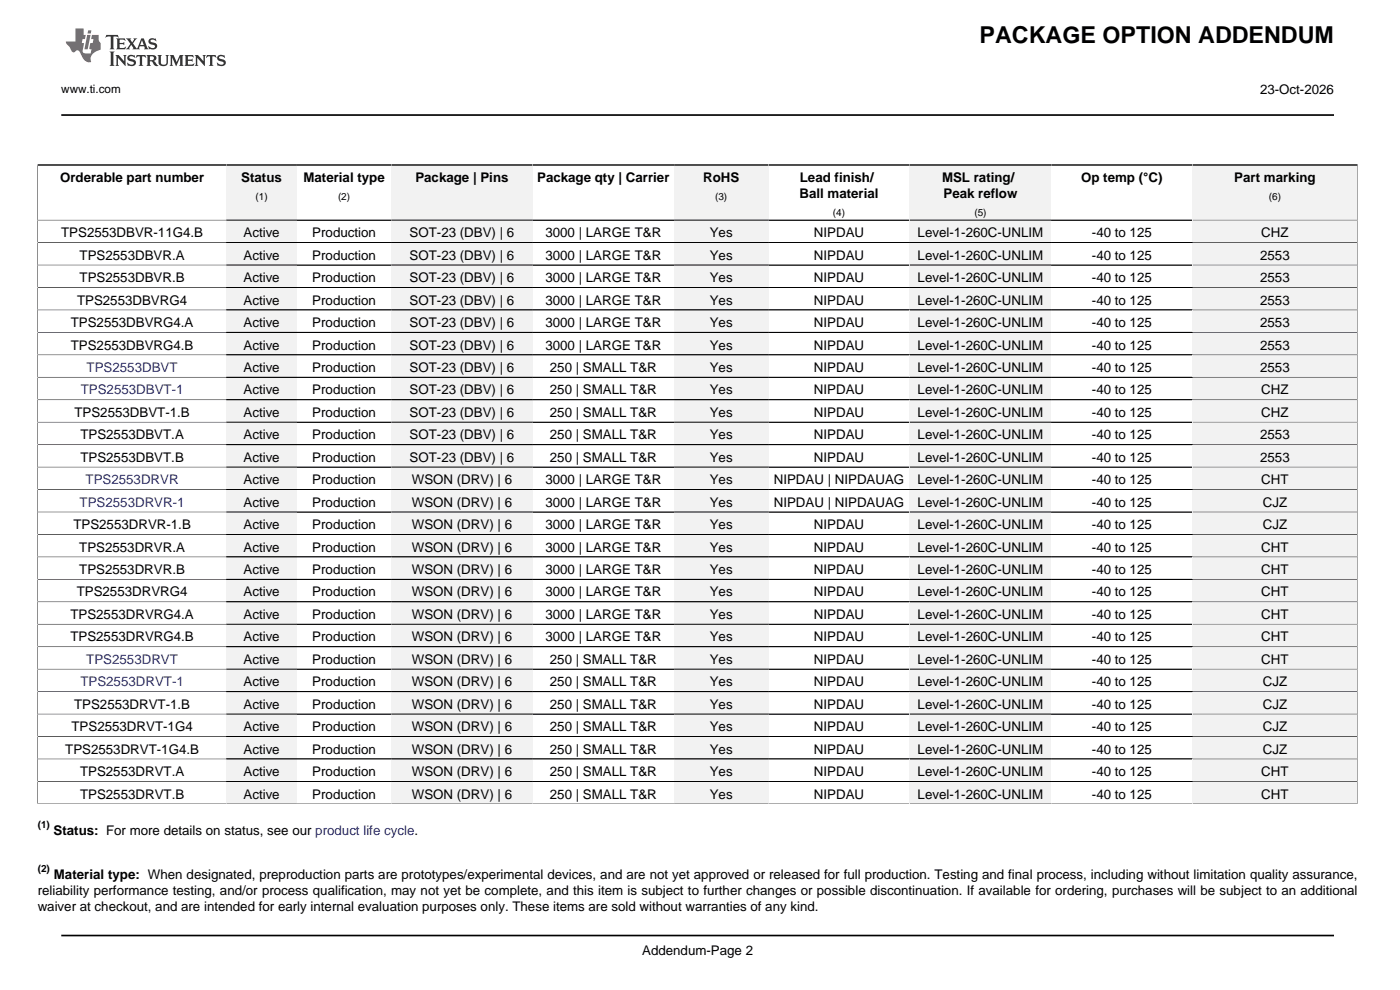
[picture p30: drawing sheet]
<svg xmlns="http://www.w3.org/2000/svg" width="297mm" height="210mm" viewBox="0 0 297 210" stroke-linecap="round" stroke-linejoin="round" font-family="sans-serif">
<defs><g id="words">
<text font-size="4.9" x="207.8" y="9.2">PACKAGE OPTION ADDENDUM</text>
<g font-size="2.8">
<text x="267.3" y="20">23-Oct-2026</text>
<text x="12.7" y="38.6">Orderable part number</text>
<text x="51.2" y="38.6">Status</text>
<text x="64.4" y="38.6">Material type</text>
<text x="88.1" y="38.6">Package | Pins</text>
<text x="114" y="38.6">Package qty | Carrier</text>
<text x="149.2" y="38.6">RoHS</text>
<text x="169.7" y="38.6">Lead finish/</text>
<text x="199.8" y="38.6">MSL rating/</text>
<text x="229.4" y="38.6">Op temp (°C)</text>
<text x="261.9" y="38.6">Part marking</text>
<text x="169.6" y="42">Ball material</text>
<text x="200.2" y="42">Peak reflow</text>
<text x="13" y="50.3">TPS2553DBVR-11G4.B</text>
<text x="51.7" y="50.3">Active</text>
<text x="66.3" y="50.3">Production</text>
<text x="86.9" y="50.3">SOT-23 (DBV) | 6</text>
<text x="115.7" y="50.3">3000 | LARGE T&amp;R</text>
<text x="150.6" y="50.3">Yes</text>
<text x="172.7" y="50.3">NIPDAU</text>
<text x="194.7" y="50.3">Level-1-260C-UNLIM</text>
<text x="231.6" y="50.3">-40 to 125</text>
<text x="267.6" y="50.3">CHZ</text>
<text x="16.9" y="55.1">TPS2553DBVR.A</text>
<text x="16.9" y="59.9">TPS2553DBVR.B</text>
<text x="51.7" y="55.1">Active</text>
<text x="51.7" y="59.9">Active</text>
<text x="66.3" y="55.1">Production</text>
<text x="66.3" y="59.9">Production</text>
<text x="86.9" y="55.1">SOT-23 (DBV) | 6</text>
<text x="86.9" y="59.9">SOT-23 (DBV) | 6</text>
<text x="115.7" y="55.1">3000 | LARGE T&amp;R</text>
<text x="115.7" y="59.9">3000 | LARGE T&amp;R</text>
<text x="150.6" y="55.1">Yes</text>
<text x="150.6" y="59.9">Yes</text>
<text x="172.7" y="55.1">NIPDAU</text>
<text x="172.7" y="59.9">NIPDAU</text>
<text x="194.7" y="55.1">Level-1-260C-UNLIM</text>
<text x="194.7" y="59.9">Level-1-260C-UNLIM</text>
<text x="231.6" y="55.1">-40 to 125</text>
<text x="231.6" y="59.9">-40 to 125</text>
<text x="267.3" y="55.1">2553</text>
<text x="267.3" y="59.9">2553</text>
<text x="16.3" y="64.6">TPS2553DBVRG4</text>
<text x="51.7" y="64.6">Active</text>
<text x="66.3" y="64.6">Production</text>
<text x="86.9" y="64.6">SOT-23 (DBV) | 6</text>
<text x="115.7" y="64.6">3000 | LARGE T&amp;R</text>
<text x="150.6" y="64.6">Yes</text>
<text x="172.7" y="64.6">NIPDAU</text>
<text x="194.7" y="64.6">Level-1-260C-UNLIM</text>
<text x="231.6" y="64.6">-40 to 125</text>
<text x="267.3" y="64.6">2553</text>
<text x="15" y="69.4">TPS2553DBVRG4.A</text>
<text x="51.7" y="69.4">Active</text>
<text x="66.3" y="69.4">Production</text>
<text x="86.9" y="69.4">SOT-23 (DBV) | 6</text>
<text x="115.7" y="69.4">3000 | LARGE T&amp;R</text>
<text x="150.6" y="69.4">Yes</text>
<text x="172.7" y="69.4">NIPDAU</text>
<text x="194.7" y="69.4">Level-1-260C-UNLIM</text>
<text x="231.6" y="69.4">-40 to 125</text>
<text x="267.3" y="69.4">2553</text>
<text x="15" y="74.1">TPS2553DBVRG4.B</text>
<text x="51.7" y="74.1">Active</text>
<text x="66.3" y="74.1">Production</text>
<text x="86.9" y="74.1">SOT-23 (DBV) | 6</text>
<text x="115.7" y="74.1">3000 | LARGE T&amp;R</text>
<text x="150.6" y="74.1">Yes</text>
<text x="172.7" y="74.1">NIPDAU</text>
<text x="194.7" y="74.1">Level-1-260C-UNLIM</text>
<text x="231.6" y="74.1">-40 to 125</text>
<text x="267.3" y="74.1">2553</text>
<text x="51.7" y="78.9">Active</text>
<text x="51.7" y="83.7">Active</text>
<text x="66.3" y="78.9">Production</text>
<text x="66.3" y="83.7">Production</text>
<text x="86.9" y="78.9">SOT-23 (DBV) | 6</text>
<text x="86.9" y="83.7">SOT-23 (DBV) | 6</text>
<text x="116.7" y="78.9">250 | SMALL T&amp;R</text>
<text x="116.7" y="83.7">250 | SMALL T&amp;R</text>
<text x="150.6" y="78.9">Yes</text>
<text x="150.6" y="83.7">Yes</text>
<text x="172.7" y="78.9">NIPDAU</text>
<text x="172.7" y="83.7">NIPDAU</text>
<text x="194.7" y="78.9">Level-1-260C-UNLIM</text>
<text x="194.7" y="83.7">Level-1-260C-UNLIM</text>
<text x="231.6" y="78.9">-40 to 125</text>
<text x="231.6" y="83.7">-40 to 125</text>
<text x="267.3" y="78.9">2553</text>
<text x="267.6" y="83.7">CHZ</text>
<text x="15.8" y="88.4">TPS2553DBVT-1.B</text>
<text x="51.7" y="88.4">Active</text>
<text x="66.3" y="88.4">Production</text>
<text x="86.9" y="88.4">SOT-23 (DBV) | 6</text>
<text x="116.7" y="88.4">250 | SMALL T&amp;R</text>
<text x="150.6" y="88.4">Yes</text>
<text x="172.7" y="88.4">NIPDAU</text>
<text x="194.7" y="88.4">Level-1-260C-UNLIM</text>
<text x="231.6" y="88.4">-40 to 125</text>
<text x="267.6" y="88.4">CHZ</text>
<text x="17" y="93.2">TPS2553DBVT.A</text>
<text x="51.7" y="93.2">Active</text>
<text x="66.3" y="93.2">Production</text>
<text x="86.9" y="93.2">SOT-23 (DBV) | 6</text>
<text x="116.7" y="93.2">250 | SMALL T&amp;R</text>
<text x="150.6" y="93.2">Yes</text>
<text x="172.7" y="93.2">NIPDAU</text>
<text x="194.7" y="93.2">Level-1-260C-UNLIM</text>
<text x="231.6" y="93.2">-40 to 125</text>
<text x="267.3" y="93.2">2553</text>
<text x="17" y="98">TPS2553DBVT.B</text>
<text x="51.7" y="98">Active</text>
<text x="66.3" y="98">Production</text>
<text x="86.9" y="98">SOT-23 (DBV) | 6</text>
<text x="116.7" y="98">250 | SMALL T&amp;R</text>
<text x="150.6" y="98">Yes</text>
<text x="172.7" y="98">NIPDAU</text>
<text x="194.7" y="98">Level-1-260C-UNLIM</text>
<text x="231.6" y="98">-40 to 125</text>
<text x="267.3" y="98">2553</text>
<text x="51.7" y="102.7">Active</text>
<text x="51.7" y="107.5">Active</text>
<text x="66.3" y="102.7">Production</text>
<text x="66.3" y="107.5">Production</text>
<text x="87.4" y="102.7">WSON (DRV) | 6</text>
<text x="87.4" y="107.5">WSON (DRV) | 6</text>
<text x="115.7" y="102.7">3000 | LARGE T&amp;R</text>
<text x="115.7" y="107.5">3000 | LARGE T&amp;R</text>
<text x="150.6" y="102.7">Yes</text>
<text x="150.6" y="107.5">Yes</text>
<text x="164.1" y="102.7">NIPDAU | NIPDAUAG</text>
<text x="164.1" y="107.5">NIPDAU | NIPDAUAG</text>
<text x="194.7" y="102.7">Level-1-260C-UNLIM</text>
<text x="194.7" y="107.5">Level-1-260C-UNLIM</text>
<text x="231.6" y="102.7">-40 to 125</text>
<text x="231.6" y="107.5">-40 to 125</text>
<text x="267.6" y="102.7">CHT</text>
<text x="267.9" y="107.5">CJZ</text>
<text x="15.6" y="112.2">TPS2553DRVR-1.B</text>
<text x="51.7" y="112.2">Active</text>
<text x="66.3" y="112.2">Production</text>
<text x="87.4" y="112.2">WSON (DRV) | 6</text>
<text x="115.7" y="112.2">3000 | LARGE T&amp;R</text>
<text x="150.6" y="112.2">Yes</text>
<text x="172.7" y="112.2">NIPDAU</text>
<text x="194.7" y="112.2">Level-1-260C-UNLIM</text>
<text x="231.6" y="112.2">-40 to 125</text>
<text x="267.9" y="112.2">CJZ</text>
<text x="16.8" y="117">TPS2553DRVR.A</text>
<text x="51.7" y="117">Active</text>
<text x="66.3" y="117">Production</text>
<text x="87.4" y="117">WSON (DRV) | 6</text>
<text x="115.7" y="117">3000 | LARGE T&amp;R</text>
<text x="150.6" y="117">Yes</text>
<text x="172.7" y="117">NIPDAU</text>
<text x="194.7" y="117">Level-1-260C-UNLIM</text>
<text x="231.6" y="117">-40 to 125</text>
<text x="267.6" y="117">CHT</text>
<text x="16.8" y="121.8">TPS2553DRVR.B</text>
<text x="51.7" y="121.8">Active</text>
<text x="66.3" y="121.8">Production</text>
<text x="87.4" y="121.8">WSON (DRV) | 6</text>
<text x="115.7" y="121.8">3000 | LARGE T&amp;R</text>
<text x="150.6" y="121.8">Yes</text>
<text x="172.7" y="121.8">NIPDAU</text>
<text x="194.7" y="121.8">Level-1-260C-UNLIM</text>
<text x="231.6" y="121.8">-40 to 125</text>
<text x="267.6" y="121.8">CHT</text>
<text x="14.9" y="131.3">TPS2553DRVRG4.A</text>
<text x="16.3" y="126.5">TPS2553DRVRG4</text>
<text x="51.7" y="126.5">Active</text>
<text x="51.7" y="131.3">Active</text>
<text x="66.3" y="126.5">Production</text>
<text x="66.3" y="131.3">Production</text>
<text x="87.4" y="126.5">WSON (DRV) | 6</text>
<text x="87.4" y="131.3">WSON (DRV) | 6</text>
<text x="115.7" y="126.5">3000 | LARGE T&amp;R</text>
<text x="115.7" y="131.3">3000 | LARGE T&amp;R</text>
<text x="150.6" y="126.5">Yes</text>
<text x="150.6" y="131.3">Yes</text>
<text x="172.7" y="126.5">NIPDAU</text>
<text x="172.7" y="131.3">NIPDAU</text>
<text x="194.7" y="126.5">Level-1-260C-UNLIM</text>
<text x="194.7" y="131.3">Level-1-260C-UNLIM</text>
<text x="231.6" y="126.5">-40 to 125</text>
<text x="231.6" y="131.3">-40 to 125</text>
<text x="267.6" y="126.5">CHT</text>
<text x="267.6" y="131.3">CHT</text>
<text x="14.9" y="136.1">TPS2553DRVRG4.B</text>
<text x="51.7" y="136.1">Active</text>
<text x="66.3" y="136.1">Production</text>
<text x="87.4" y="136.1">WSON (DRV) | 6</text>
<text x="115.7" y="136.1">3000 | LARGE T&amp;R</text>
<text x="150.6" y="136.1">Yes</text>
<text x="172.7" y="136.1">NIPDAU</text>
<text x="194.7" y="136.1">Level-1-260C-UNLIM</text>
<text x="231.6" y="136.1">-40 to 125</text>
<text x="267.6" y="136.1">CHT</text>
<text x="51.7" y="140.8">Active</text>
<text x="66.3" y="140.8">Production</text>
<text x="87.4" y="140.8">WSON (DRV) | 6</text>
<text x="116.7" y="140.8">250 | SMALL T&amp;R</text>
<text x="150.6" y="140.8">Yes</text>
<text x="172.7" y="140.8">NIPDAU</text>
<text x="194.7" y="140.8">Level-1-260C-UNLIM</text>
<text x="231.6" y="140.8">-40 to 125</text>
<text x="267.6" y="140.8">CHT</text>
<text x="51.7" y="145.6">Active</text>
<text x="66.3" y="145.6">Production</text>
<text x="87.4" y="145.6">WSON (DRV) | 6</text>
<text x="116.7" y="145.6">250 | SMALL T&amp;R</text>
<text x="150.6" y="145.6">Yes</text>
<text x="172.7" y="145.6">NIPDAU</text>
<text x="194.7" y="145.6">Level-1-260C-UNLIM</text>
<text x="231.6" y="145.6">-40 to 125</text>
<text x="267.9" y="145.6">CJZ</text>
<text x="15.2" y="155.1">TPS2553DRVT-1G4</text>
<text x="15.7" y="150.3">TPS2553DRVT-1.B</text>
<text x="51.7" y="150.3">Active</text>
<text x="51.7" y="155.1">Active</text>
<text x="66.3" y="150.3">Production</text>
<text x="66.3" y="155.1">Production</text>
<text x="87.4" y="150.3">WSON (DRV) | 6</text>
<text x="87.4" y="155.1">WSON (DRV) | 6</text>
<text x="116.7" y="150.3">250 | SMALL T&amp;R</text>
<text x="116.7" y="155.1">250 | SMALL T&amp;R</text>
<text x="150.6" y="150.3">Yes</text>
<text x="150.6" y="155.1">Yes</text>
<text x="172.7" y="150.3">NIPDAU</text>
<text x="172.7" y="155.1">NIPDAU</text>
<text x="194.7" y="150.3">Level-1-260C-UNLIM</text>
<text x="194.7" y="155.1">Level-1-260C-UNLIM</text>
<text x="231.6" y="150.3">-40 to 125</text>
<text x="231.6" y="155.1">-40 to 125</text>
<text x="267.9" y="150.3">CJZ</text>
<text x="267.9" y="155.1">CJZ</text>
<text x="13.8" y="159.9">TPS2553DRVT-1G4.B</text>
<text x="51.7" y="159.9">Active</text>
<text x="66.3" y="159.9">Production</text>
<text x="87.4" y="159.9">WSON (DRV) | 6</text>
<text x="116.7" y="159.9">250 | SMALL T&amp;R</text>
<text x="150.6" y="159.9">Yes</text>
<text x="172.7" y="159.9">NIPDAU</text>
<text x="194.7" y="159.9">Level-1-260C-UNLIM</text>
<text x="231.6" y="159.9">-40 to 125</text>
<text x="267.9" y="159.9">CJZ</text>
<text x="17" y="164.6">TPS2553DRVT.A</text>
<text x="51.7" y="164.6">Active</text>
<text x="66.3" y="164.6">Production</text>
<text x="87.4" y="164.6">WSON (DRV) | 6</text>
<text x="116.7" y="164.6">250 | SMALL T&amp;R</text>
<text x="150.6" y="164.6">Yes</text>
<text x="172.7" y="164.6">NIPDAU</text>
<text x="194.7" y="164.6">Level-1-260C-UNLIM</text>
<text x="231.6" y="164.6">-40 to 125</text>
<text x="267.6" y="164.6">CHT</text>
<text x="17" y="169.4">TPS2553DRVT.B</text>
<text x="51.7" y="169.4">Active</text>
<text x="66.3" y="169.4">Production</text>
<text x="87.4" y="169.4">WSON (DRV) | 6</text>
<text x="116.7" y="169.4">250 | SMALL T&amp;R</text>
<text x="150.6" y="169.4">Yes</text>
<text x="172.7" y="169.4">NIPDAU</text>
<text x="194.7" y="169.4">Level-1-260C-UNLIM</text>
<text x="231.6" y="169.4">-40 to 125</text>
<text x="267.6" y="169.4">CHT</text>
<text x="11.4" y="177">Status: For more details on status, see our product life cycle.</text>
<text x="8" y="189.9">reliability performance testing, and/or process qualification, may not yet be complete, and this item is subject to further changes or possible discontinuation. If available for ordering, purchases will be subject to an additional</text>
<text x="11.4" y="186.5">Material type: When designated, preproduction parts are prototypes/experimental devices, and are not yet approved or released for full production. Testing and final process, including without limitation quality assurance,</text>
<text x="8" y="193.2">waiver at checkout, and are intended for early internal evaluation purposes only. These items are sold without warranties of any kind.</text>
<text x="136.2" y="202.5">Addendum-Page 2</text>
</g>
<g font-size="2.8" fill="#00f">
<text x="17.1" y="83.7">TPS2553DBVT-1</text>
<text x="18.4" y="78.9">TPS2553DBVT</text>
<text x="16.9" y="107.5">TPS2553DRVR-1</text>
<text x="18.1" y="102.7">TPS2553DRVR</text>
<text x="18.3" y="140.8">TPS2553DRVT</text>
<text x="17.1" y="145.6">TPS2553DRVT-1</text>
</g>
<text font-size="2.5" x="13" y="19.7">www.ti.com</text>
<g font-size="2.1">
<text x="54.2" y="42.5">(1)</text>
<text x="71.7" y="42.5">(2)</text>
<text x="151.7" y="42.5">(3)</text>
<text x="176.7" y="45.9">(4)</text>
<text x="206.7" y="45.9">(5)</text>
<text x="269.2" y="42.5">(6)</text>
<text x="8" y="175.6">(1)</text>
<text x="8" y="185">(2)</text>
</g>
</g></defs>
<path d="M22.6 7.4l-.2 .6 .6-.3 .5 .1v.1v2.2l-.2 .4h1l-.2-.4v-2.2v-.1l.5-.1 .5 .3-.1-.6zM24.6 8.1l.3 .4v1.6l-.3 .4h1.9l.2-.6a1.07 1.07 0 0 1-1.3 .1v-.6h.7l.3 .2v-.7l-.3 .2h-.7v-.5l.2-.2a.99 .99 0 0 1 1 .3l-.1-.6zM26.7 8.1l1 1.2-1 1.2h.9l-.2-.3 .4-.7 .5 .8-.2 .2h1.6l-.2-.3 .1-.4h1l.1 .4-.1 .3h.9l-.3-.4-.7-2h-.5l-1 2.2-.8-1.1 .9-1.1h-.8l.1 .2-.4 .7-.3-.7 .1-.2zM30.1 8.5l.4 1h-.8zM31.7 8.3a.66 .66 0 0 0-.2 .7 .66 .66 0 0 0 .6 .4l.6 .2 .1 .4-.7 .2-.6-.5 .1 .8 .2-.1a1.15 1.15 0 0 0 1.5-.6 1.16 1.16 0 0 0-1.3-.9l-.1-.2 .2-.3a1 1 0 0 1 1 .4l-.1-.7-.2 .1-.5-.1zM23.2 10.9l.3 .4v2.3l-.3 .4h1.1l-.2-.4v-2.3l.2-.4zM24.5 11.7l.2 .4v1.5l-.2 .4h.7l-.2-.4v-1.3l1.6 1.7v-1.9l.2-.4h-.7l.2 .2v1.1l-1.1-1.3zM27.2 11.8a.66 .66 0 0 0-.2 .7 .66 .66 0 0 0 .6 .5l.7 .1v.5l-.7 .1-.6-.5 .1 .8 .2-.1a1.16 1.16 0 0 0 1.6-.6 1.16 1.16 0 0 0-1.3-.9l-.2-.2 .2-.2a1 1 0 0 1 1 .3l-.1-.6-.2 .1-.5-.2zM29 11.7l-.1 .6 .4-.3 .4 .1v1.5l-.3 .4h1l-.3-.4v-1.5l.5-.1 .4 .3-.2-.6zM31.1 11.7l.2 .4v1.5l-.2 .4h.9l-.2-.2v-.8l.5 .1a1.03 1.03 0 0 0 1.3 .9l-1-1.1a.62 .62 0 0 0 .6-.5 .62 .62 0 0 0-.6-.7zM31.8 12h.1a.47 .47 0 0 1 .6 0 .47 .47 0 0 1 .1 .6l-.8 .2zM33.4 11.7l.2 .2a2.3 2.3 0 0 0 .4 2 1.03 1.03 0 0 0 1.6-.7l.1-1.3 .2-.2h-.8l.2 .4v1.1a.6 .6 0 0 1-.6 .5 .6 .6 0 0 1-.6-.5l.1-1.3 .2-.2zM36 11.7l.2 .4v1.5l-.2 .4h.7l-.2-.4v-1.4l.8 1.8 .9-1.8v1.4l-.2 .4h1l-.3-.4v-1.5l.3-.4h-.9l-.6 1.5-.7-1.5zM39.1 11.7l.3 .4v1.5l-.3 .4h1.9l.2-.6a1.07 1.07 0 0 1-1.3 .2v-.7l1 .2v-.7l-.3 .2h-.7v-.6h.8l.4 .2-.1-.5zM41.3 11.7l.2 .4v1.5l-.2 .4h.8l-.3-.4v-1.3l1.7 1.7v-1.9l.2-.4h-.7l.1 .2 .1 1.1-1.2-1.3zM43.9 11.7l-.1 .6 .4-.3 .4 .1v1.5l-.3 .4h1l-.3-.4v-1.5l.5-.1 .4 .3-.2-.6zM46.3 11.8a.66 .66 0 0 0-.2 .7 .66 .66 0 0 0 .6 .5l.6 .1 .1 .5-.7 .1-.6-.5 .1 .8 .1-.1a1.17 1.17 0 0 0 1.6-.6 1.21 1.21 0 0 0-1.3-.9l-.1-.2 .1-.2a.99 .99 0 0 1 1.1 .3l-.1-.6-.2 .1-.5-.2z" fill-rule="evenodd" fill="#373435"/>
<path d="M16 6v2.8h-2v.4l.9 .9a.93 .93 0 0 0 .9 .9 .6 .6 0 0 1 .6-.3 .6 .6 0 0 1 .5 .3l.4 .8a1.58 1.58 0 0 0 2.1 1.3 1.62 1.62 0 0 1 1-2.2l.9-.3v-1.5a1.56 1.56 0 0 1-.4-1.7h-1.4l-.2 .9h.5l-.1 .8h-.5l-.2 1.1v.2l.4 .1-.2 .8h-.6a.74 .74 0 0 1-1.1-.6l.3-1.6h-.4l.1-.8h.5l.2-.9h-.5v-1.4zM18.5 7.4l-.6 3.1h.7l.6-3.1zM18.7 6.4l-.1 .7h.7l.1-.7z" fill-rule="evenodd" fill="#ed3237"/>
<path d="M7.9 35h40.1M13 24.4h270" fill="none" stroke="#000" stroke-width=".35"/>
<path d="M8 34.8v11.9h40" fill="none" stroke="#000" stroke-width=".21"/>
<path d="M48 35.2h15v11.4h-15z" fill="#f2f2f2"/>
<path d="M48 35h35" fill="none" stroke="#000" stroke-width=".35"/>
<path d="M48 46.7h35" fill="none" stroke="#000" stroke-width=".21"/>
<path d="M83 35.2h30v11.4h-30z" fill="#f2f2f2"/>
<path d="M83 35h60" fill="none" stroke="#000" stroke-width=".35"/>
<path d="M83 46.7h60" fill="none" stroke="#000" stroke-width=".21"/>
<path d="M143 35.2h20v11.4h-20z" fill="#f2f2f2"/>
<path d="M143 35h50" fill="none" stroke="#000" stroke-width=".35"/>
<path d="M143 46.7h50" fill="none" stroke="#000" stroke-width=".21"/>
<path d="M193 35.2h30v11.4h-30z" fill="#f2f2f2"/>
<path d="M193 35h60" fill="none" stroke="#000" stroke-width=".35"/>
<path d="M193 46.7h60" fill="none" stroke="#000" stroke-width=".21"/>
<path d="M253 35.2h35v11.4h-35z" fill="#f2f2f2"/>
<path d="M253 35h35" fill="none" stroke="#000" stroke-width=".35"/>
<path d="M288 34.8v11.9h-35M48 46.7h-40v4.8h40" fill="none" stroke="#000" stroke-width=".21"/>
<path d="M48 46.8h15v4.6h-15z" fill="#f2f2f2"/>
<path d="M48 51.5h35M48 46.7h35" fill="none" stroke="#000" stroke-width=".21"/>
<path d="M83 46.8h30v4.6h-30z" fill="#f2f2f2"/>
<path d="M83 51.5h60M83 46.7h60" fill="none" stroke="#000" stroke-width=".21"/>
<path d="M143 46.8h20v4.6h-20z" fill="#f2f2f2"/>
<path d="M143 51.5h50M143 46.7h50" fill="none" stroke="#000" stroke-width=".21"/>
<path d="M193 46.8h30v4.6h-30z" fill="#f2f2f2"/>
<path d="M193 46.7h60M193 51.5h60" fill="none" stroke="#000" stroke-width=".21"/>
<path d="M253 46.8h35v4.6h-35z" fill="#f2f2f2"/>
<path d="M48 51.5h-40v4.7h40M253 46.7h35v4.8h-35" fill="none" stroke="#000" stroke-width=".21"/>
<path d="M48 51.5h15v4.6h-15z" fill="#f2f2f2"/>
<path d="M48 56.2h35M48 51.5h35" fill="none" stroke="#000" stroke-width=".21"/>
<path d="M83 51.5h30v4.6h-30z" fill="#f2f2f2"/>
<path d="M83 56.2h60M83 51.5h60" fill="none" stroke="#000" stroke-width=".21"/>
<path d="M143 51.5h20v4.6h-20z" fill="#f2f2f2"/>
<path d="M143 56.2h50M143 51.5h50" fill="none" stroke="#000" stroke-width=".21"/>
<path d="M193 51.5h30v4.6h-30z" fill="#f2f2f2"/>
<path d="M193 51.5h60M193 56.2h60" fill="none" stroke="#000" stroke-width=".21"/>
<path d="M253 51.5h35v4.6h-35z" fill="#f2f2f2"/>
<path d="M48 56.2h-40v4.8h40M253 51.5h35v4.7h-35" fill="none" stroke="#000" stroke-width=".21"/>
<path d="M48 56.3h15v4.6h-15z" fill="#f2f2f2"/>
<path d="M48 56.2h35M48 61h35" fill="none" stroke="#000" stroke-width=".21"/>
<path d="M83 56.3h30v4.6h-30z" fill="#f2f2f2"/>
<path d="M83 56.2h60M83 61h60" fill="none" stroke="#000" stroke-width=".21"/>
<path d="M143 56.3h20v4.6h-20z" fill="#f2f2f2"/>
<path d="M143 56.2h50M143 61h50" fill="none" stroke="#000" stroke-width=".21"/>
<path d="M193 56.3h30v4.6h-30z" fill="#f2f2f2"/>
<path d="M193 56.2h60M193 61h60" fill="none" stroke="#000" stroke-width=".21"/>
<path d="M253 56.3h35v4.6h-35z" fill="#f2f2f2"/>
<path d="M253 56.2h35v4.8h-35M48 61h-40v4.7h40" fill="none" stroke="#000" stroke-width=".21"/>
<path d="M48 61.1h15v4.6h-15z" fill="#f2f2f2"/>
<path d="M48 65.7h35M48 61h35" fill="none" stroke="#000" stroke-width=".21"/>
<path d="M83 61.1h30v4.6h-30z" fill="#f2f2f2"/>
<path d="M83 65.7h60M83 61h60" fill="none" stroke="#000" stroke-width=".21"/>
<path d="M143 61.1h20v4.6h-20z" fill="#f2f2f2"/>
<path d="M143 65.7h50M143 61h50" fill="none" stroke="#000" stroke-width=".21"/>
<path d="M193 61.1h30v4.6h-30z" fill="#f2f2f2"/>
<path d="M193 61h60M193 65.7h60" fill="none" stroke="#000" stroke-width=".21"/>
<path d="M253 61.1h35v4.6h-35z" fill="#f2f2f2"/>
<path d="M48 65.7h-40v4.8h40M253 61h35v4.7h-35" fill="none" stroke="#000" stroke-width=".21"/>
<path d="M48 65.8h15v4.6h-15z" fill="#f2f2f2"/>
<path d="M48 70.5h35M48 65.7h35" fill="none" stroke="#000" stroke-width=".21"/>
<path d="M83 65.8h30v4.6h-30z" fill="#f2f2f2"/>
<path d="M83 70.5h60M83 65.7h60" fill="none" stroke="#000" stroke-width=".21"/>
<path d="M143 65.8h20v4.6h-20z" fill="#f2f2f2"/>
<path d="M143 70.5h50M143 65.7h50" fill="none" stroke="#000" stroke-width=".21"/>
<path d="M193 65.8h30v4.6h-30z" fill="#f2f2f2"/>
<path d="M193 65.7h60M193 70.5h60" fill="none" stroke="#000" stroke-width=".21"/>
<path d="M253 65.8h35v4.6h-35z" fill="#f2f2f2"/>
<path d="M48 70.5h-40v4.8h40M253 65.7h35v4.8h-35" fill="none" stroke="#000" stroke-width=".21"/>
<path d="M48 70.6h15v4.6h-15z" fill="#f2f2f2"/>
<path d="M48 75.3h35M48 70.5h35" fill="none" stroke="#000" stroke-width=".21"/>
<path d="M83 70.6h30v4.6h-30z" fill="#f2f2f2"/>
<path d="M83 75.3h60M83 70.5h60" fill="none" stroke="#000" stroke-width=".21"/>
<path d="M143 70.6h20v4.6h-20z" fill="#f2f2f2"/>
<path d="M143 75.3h50M143 70.5h50" fill="none" stroke="#000" stroke-width=".21"/>
<path d="M193 70.6h30v4.6h-30z" fill="#f2f2f2"/>
<path d="M193 70.5h60M193 75.3h60" fill="none" stroke="#000" stroke-width=".21"/>
<path d="M253 70.6h35v4.6h-35z" fill="#f2f2f2"/>
<path d="M48 75.3h-40v4.7h40M253 70.5h35v4.8h-35" fill="none" stroke="#000" stroke-width=".21"/>
<path d="M48 75.4h15v4.5h-15z" fill="#f2f2f2"/>
<path d="M48 75.3h35M48 80h35" fill="none" stroke="#000" stroke-width=".21"/>
<path d="M83 75.4h30v4.5h-30z" fill="#f2f2f2"/>
<path d="M83 75.3h60M83 80h60" fill="none" stroke="#000" stroke-width=".21"/>
<path d="M143 75.4h20v4.5h-20z" fill="#f2f2f2"/>
<path d="M143 75.3h50M143 80h50" fill="none" stroke="#000" stroke-width=".21"/>
<path d="M193 75.4h30v4.5h-30z" fill="#f2f2f2"/>
<path d="M193 75.3h60M193 80h60" fill="none" stroke="#000" stroke-width=".21"/>
<path d="M253 75.4h35v4.5h-35z" fill="#f2f2f2"/>
<path d="M253 75.3h35v4.7h-35M48 80h-40v4.8h40" fill="none" stroke="#000" stroke-width=".21"/>
<path d="M48 80.1h15v4.6h-15z" fill="#f2f2f2"/>
<path d="M48 84.8h35M48 80h35" fill="none" stroke="#000" stroke-width=".21"/>
<path d="M83 80.1h30v4.6h-30z" fill="#f2f2f2"/>
<path d="M83 84.8h60M83 80h60" fill="none" stroke="#000" stroke-width=".21"/>
<path d="M143 80.1h20v4.6h-20z" fill="#f2f2f2"/>
<path d="M143 84.8h50M143 80h50" fill="none" stroke="#000" stroke-width=".21"/>
<path d="M193 80.1h30v4.6h-30z" fill="#f2f2f2"/>
<path d="M193 80h60M193 84.8h60" fill="none" stroke="#000" stroke-width=".21"/>
<path d="M253 80.1h35v4.6h-35z" fill="#f2f2f2"/>
<path d="M48 84.8h-40v4.8h40M253 80h35v4.8h-35" fill="none" stroke="#000" stroke-width=".21"/>
<path d="M48 84.9h15v4.6h-15z" fill="#f2f2f2"/>
<path d="M48 89.6h35M48 84.8h35" fill="none" stroke="#000" stroke-width=".21"/>
<path d="M83 84.9h30v4.6h-30z" fill="#f2f2f2"/>
<path d="M83 89.6h60M83 84.8h60" fill="none" stroke="#000" stroke-width=".21"/>
<path d="M143 84.9h20v4.6h-20z" fill="#f2f2f2"/>
<path d="M143 89.6h50M143 84.8h50" fill="none" stroke="#000" stroke-width=".21"/>
<path d="M193 84.9h30v4.6h-30z" fill="#f2f2f2"/>
<path d="M193 84.8h60M193 89.6h60" fill="none" stroke="#000" stroke-width=".21"/>
<path d="M253 84.9h35v4.6h-35z" fill="#f2f2f2"/>
<path d="M48 89.6h-40v4.7h40M253 84.8h35v4.8h-35" fill="none" stroke="#000" stroke-width=".21"/>
<path d="M48 89.6h15v4.6h-15z" fill="#f2f2f2"/>
<path d="M48 94.3h35M48 89.6h35" fill="none" stroke="#000" stroke-width=".21"/>
<path d="M83 89.6h30v4.6h-30z" fill="#f2f2f2"/>
<path d="M83 94.3h60M83 89.6h60" fill="none" stroke="#000" stroke-width=".21"/>
<path d="M143 89.6h20v4.6h-20z" fill="#f2f2f2"/>
<path d="M143 94.3h50M143 89.6h50" fill="none" stroke="#000" stroke-width=".21"/>
<path d="M193 89.6h30v4.6h-30z" fill="#f2f2f2"/>
<path d="M193 89.6h60M193 94.3h60" fill="none" stroke="#000" stroke-width=".21"/>
<path d="M253 89.6h35v4.6h-35z" fill="#f2f2f2"/>
<path d="M48 94.3h-40v4.8h40M253 89.6h35v4.7h-35" fill="none" stroke="#000" stroke-width=".21"/>
<path d="M48 94.4h15v4.6h-15z" fill="#f2f2f2"/>
<path d="M48 99.1h35M48 94.3h35" fill="none" stroke="#000" stroke-width=".21"/>
<path d="M83 94.4h30v4.6h-30z" fill="#f2f2f2"/>
<path d="M83 99.1h60M83 94.3h60" fill="none" stroke="#000" stroke-width=".21"/>
<path d="M143 94.4h20v4.6h-20z" fill="#f2f2f2"/>
<path d="M143 99.1h50M143 94.3h50" fill="none" stroke="#000" stroke-width=".21"/>
<path d="M193 94.4h30v4.6h-30z" fill="#f2f2f2"/>
<path d="M193 94.3h60M193 99.1h60" fill="none" stroke="#000" stroke-width=".21"/>
<path d="M253 94.4h35v4.6h-35z" fill="#f2f2f2"/>
<path d="M48 99.1h-40v4.7h40M253 94.3h35v4.8h-35" fill="none" stroke="#000" stroke-width=".21"/>
<path d="M48 99.2h15v4.6h-15z" fill="#f2f2f2"/>
<path d="M48 99.1h35M48 103.8h35" fill="none" stroke="#000" stroke-width=".21"/>
<path d="M83 99.2h30v4.6h-30z" fill="#f2f2f2"/>
<path d="M83 99.1h60M83 103.8h60" fill="none" stroke="#000" stroke-width=".21"/>
<path d="M143 99.2h20v4.6h-20z" fill="#f2f2f2"/>
<path d="M143 99.1h50M143 103.8h50" fill="none" stroke="#000" stroke-width=".21"/>
<path d="M193 99.2h30v4.6h-30z" fill="#f2f2f2"/>
<path d="M193 99.1h60M193 103.8h60" fill="none" stroke="#000" stroke-width=".21"/>
<path d="M253 99.2h35v4.6h-35z" fill="#f2f2f2"/>
<path d="M253 99.1h35v4.7h-35M48 103.8h-40v4.8h40" fill="none" stroke="#000" stroke-width=".21"/>
<path d="M48 103.9h15v4.6h-15z" fill="#f2f2f2"/>
<path d="M48 108.6h35M48 103.8h35" fill="none" stroke="#000" stroke-width=".21"/>
<path d="M83 103.9h30v4.6h-30z" fill="#f2f2f2"/>
<path d="M83 108.6h60M83 103.8h60" fill="none" stroke="#000" stroke-width=".21"/>
<path d="M143 103.9h20v4.6h-20z" fill="#f2f2f2"/>
<path d="M143 108.6h50M143 103.8h50" fill="none" stroke="#000" stroke-width=".21"/>
<path d="M193 103.9h30v4.6h-30z" fill="#f2f2f2"/>
<path d="M193 103.8h60M193 108.6h60" fill="none" stroke="#000" stroke-width=".21"/>
<path d="M253 103.9h35v4.6h-35z" fill="#f2f2f2"/>
<path d="M48 108.6h-40v4.8h40M253 103.8h35v4.8h-35" fill="none" stroke="#000" stroke-width=".21"/>
<path d="M48 108.7h15v4.6h-15z" fill="#f2f2f2"/>
<path d="M48 113.4h35M48 108.6h35" fill="none" stroke="#000" stroke-width=".21"/>
<path d="M83 108.7h30v4.6h-30z" fill="#f2f2f2"/>
<path d="M83 113.4h60M83 108.6h60" fill="none" stroke="#000" stroke-width=".21"/>
<path d="M143 108.7h20v4.6h-20z" fill="#f2f2f2"/>
<path d="M143 113.4h50M143 108.6h50" fill="none" stroke="#000" stroke-width=".21"/>
<path d="M193 108.7h30v4.6h-30z" fill="#f2f2f2"/>
<path d="M193 108.6h60M193 113.4h60" fill="none" stroke="#000" stroke-width=".21"/>
<path d="M253 108.7h35v4.6h-35z" fill="#f2f2f2"/>
<path d="M48 113.4h-40v4.7h40M253 108.6h35v4.8h-35" fill="none" stroke="#000" stroke-width=".21"/>
<path d="M48 113.5h15v4.5h-15z" fill="#f2f2f2"/>
<path d="M48 118.1h35M48 113.4h35" fill="none" stroke="#000" stroke-width=".21"/>
<path d="M83 113.5h30v4.5h-30z" fill="#f2f2f2"/>
<path d="M83 118.1h60M83 113.4h60" fill="none" stroke="#000" stroke-width=".21"/>
<path d="M143 113.5h20v4.5h-20z" fill="#f2f2f2"/>
<path d="M143 118.1h50M143 113.4h50" fill="none" stroke="#000" stroke-width=".21"/>
<path d="M193 113.5h30v4.5h-30z" fill="#f2f2f2"/>
<path d="M193 113.4h60M193 118.1h60" fill="none" stroke="#000" stroke-width=".21"/>
<path d="M253 113.5h35v4.5h-35z" fill="#f2f2f2"/>
<path d="M48 118.1h-40v4.8h40M253 113.4h35v4.7h-35" fill="none" stroke="#000" stroke-width=".21"/>
<path d="M48 118.2h15v4.6h-15z" fill="#f2f2f2"/>
<path d="M48 118.1h35M48 122.9h35" fill="none" stroke="#000" stroke-width=".21"/>
<path d="M83 118.2h30v4.6h-30z" fill="#f2f2f2"/>
<path d="M83 118.1h60M83 122.9h60" fill="none" stroke="#000" stroke-width=".21"/>
<path d="M143 118.2h20v4.6h-20z" fill="#f2f2f2"/>
<path d="M143 118.1h50M143 122.9h50" fill="none" stroke="#000" stroke-width=".21"/>
<path d="M193 118.2h30v4.6h-30z" fill="#f2f2f2"/>
<path d="M193 118.1h60M193 122.9h60" fill="none" stroke="#000" stroke-width=".21"/>
<path d="M253 118.2h35v4.6h-35z" fill="#f2f2f2"/>
<path d="M253 118.1h35v4.8h-35M48 122.9h-40v4.8h40" fill="none" stroke="#000" stroke-width=".21"/>
<path d="M48 123h15v4.6h-15z" fill="#f2f2f2"/>
<path d="M48 127.7h35M48 122.9h35" fill="none" stroke="#000" stroke-width=".21"/>
<path d="M83 123h30v4.6h-30z" fill="#f2f2f2"/>
<path d="M83 127.7h60M83 122.9h60" fill="none" stroke="#000" stroke-width=".21"/>
<path d="M143 123h20v4.6h-20z" fill="#f2f2f2"/>
<path d="M143 127.7h50M143 122.9h50" fill="none" stroke="#000" stroke-width=".21"/>
<path d="M193 123h30v4.6h-30z" fill="#f2f2f2"/>
<path d="M193 122.9h60M193 127.7h60" fill="none" stroke="#000" stroke-width=".21"/>
<path d="M253 123h35v4.6h-35z" fill="#f2f2f2"/>
<path d="M48 127.7h-40v4.7h40M253 122.9h35v4.8h-35" fill="none" stroke="#000" stroke-width=".21"/>
<path d="M48 127.7h15v4.6h-15z" fill="#f2f2f2"/>
<path d="M48 132.4h35M48 127.7h35" fill="none" stroke="#000" stroke-width=".21"/>
<path d="M83 127.7h30v4.6h-30z" fill="#f2f2f2"/>
<path d="M83 132.4h60M83 127.7h60" fill="none" stroke="#000" stroke-width=".21"/>
<path d="M143 127.7h20v4.6h-20z" fill="#f2f2f2"/>
<path d="M143 132.4h50M143 127.7h50" fill="none" stroke="#000" stroke-width=".21"/>
<path d="M193 127.7h30v4.6h-30z" fill="#f2f2f2"/>
<path d="M193 127.7h60M193 132.4h60" fill="none" stroke="#000" stroke-width=".21"/>
<path d="M253 127.7h35v4.6h-35z" fill="#f2f2f2"/>
<path d="M48 132.4h-40v4.8h40M253 127.7h35v4.7h-35" fill="none" stroke="#000" stroke-width=".21"/>
<path d="M48 132.5h15v4.6h-15z" fill="#f2f2f2"/>
<path d="M48 137.2h35M48 132.4h35" fill="none" stroke="#000" stroke-width=".21"/>
<path d="M83 132.5h30v4.6h-30z" fill="#f2f2f2"/>
<path d="M83 137.2h60M83 132.4h60" fill="none" stroke="#000" stroke-width=".21"/>
<path d="M143 132.5h20v4.6h-20z" fill="#f2f2f2"/>
<path d="M143 137.2h50M143 132.4h50" fill="none" stroke="#000" stroke-width=".21"/>
<path d="M193 132.5h30v4.6h-30z" fill="#f2f2f2"/>
<path d="M193 132.4h60M193 137.2h60" fill="none" stroke="#000" stroke-width=".21"/>
<path d="M253 132.5h35v4.6h-35z" fill="#f2f2f2"/>
<path d="M48 137.2h-40v4.7h40M253 132.4h35v4.8h-35" fill="none" stroke="#000" stroke-width=".21"/>
<path d="M48 137.3h15v4.6h-15z" fill="#f2f2f2"/>
<path d="M48 137.2h35M48 141.9h35" fill="none" stroke="#000" stroke-width=".21"/>
<path d="M83 137.3h30v4.6h-30z" fill="#f2f2f2"/>
<path d="M83 137.2h60M83 141.9h60" fill="none" stroke="#000" stroke-width=".21"/>
<path d="M143 137.3h20v4.6h-20z" fill="#f2f2f2"/>
<path d="M143 137.2h50M143 141.9h50" fill="none" stroke="#000" stroke-width=".21"/>
<path d="M193 137.3h30v4.6h-30z" fill="#f2f2f2"/>
<path d="M193 137.2h60M193 141.9h60" fill="none" stroke="#000" stroke-width=".21"/>
<path d="M253 137.3h35v4.6h-35z" fill="#f2f2f2"/>
<path d="M253 137.2h35v4.7h-35M48 141.9h-40v4.8h40" fill="none" stroke="#000" stroke-width=".21"/>
<path d="M48 142h15v4.6h-15z" fill="#f2f2f2"/>
<path d="M48 146.7h35M48 141.9h35" fill="none" stroke="#000" stroke-width=".21"/>
<path d="M83 142h30v4.6h-30z" fill="#f2f2f2"/>
<path d="M83 146.7h60M83 141.9h60" fill="none" stroke="#000" stroke-width=".21"/>
<path d="M143 142h20v4.6h-20z" fill="#f2f2f2"/>
<path d="M143 146.7h50M143 141.9h50" fill="none" stroke="#000" stroke-width=".21"/>
<path d="M193 142h30v4.6h-30z" fill="#f2f2f2"/>
<path d="M193 141.9h60M193 146.7h60" fill="none" stroke="#000" stroke-width=".21"/>
<path d="M253 142h35v4.6h-35z" fill="#f2f2f2"/>
<path d="M48 146.7h-40v4.8h40M253 141.9h35v4.8h-35" fill="none" stroke="#000" stroke-width=".21"/>
<path d="M48 146.8h15v4.6h-15z" fill="#f2f2f2"/>
<path d="M48 151.5h35M48 146.7h35" fill="none" stroke="#000" stroke-width=".21"/>
<path d="M83 146.8h30v4.6h-30z" fill="#f2f2f2"/>
<path d="M83 151.5h60M83 146.7h60" fill="none" stroke="#000" stroke-width=".21"/>
<path d="M143 146.8h20v4.6h-20z" fill="#f2f2f2"/>
<path d="M143 151.5h50M143 146.7h50" fill="none" stroke="#000" stroke-width=".21"/>
<path d="M193 146.8h30v4.6h-30z" fill="#f2f2f2"/>
<path d="M193 146.7h60M193 151.5h60" fill="none" stroke="#000" stroke-width=".21"/>
<path d="M253 146.8h35v4.6h-35z" fill="#f2f2f2"/>
<path d="M48 151.5h-40v4.7h40M253 146.7h35v4.8h-35" fill="none" stroke="#000" stroke-width=".21"/>
<path d="M48 151.6h15v4.5h-15z" fill="#f2f2f2"/>
<path d="M48 156.2h35M48 151.5h35" fill="none" stroke="#000" stroke-width=".21"/>
<path d="M83 151.6h30v4.5h-30z" fill="#f2f2f2"/>
<path d="M83 156.2h60M83 151.5h60" fill="none" stroke="#000" stroke-width=".21"/>
<path d="M143 151.6h20v4.5h-20z" fill="#f2f2f2"/>
<path d="M143 156.2h50M143 151.5h50" fill="none" stroke="#000" stroke-width=".21"/>
<path d="M193 151.6h30v4.5h-30z" fill="#f2f2f2"/>
<path d="M193 151.5h60M193 156.2h60" fill="none" stroke="#000" stroke-width=".21"/>
<path d="M253 151.6h35v4.5h-35z" fill="#f2f2f2"/>
<path d="M48 156.2h-40v4.8h40M253 151.5h35v4.7h-35" fill="none" stroke="#000" stroke-width=".21"/>
<path d="M48 156.3h15v4.6h-15z" fill="#f2f2f2"/>
<path d="M48 156.2h35M48 161h35" fill="none" stroke="#000" stroke-width=".21"/>
<path d="M83 156.3h30v4.6h-30z" fill="#f2f2f2"/>
<path d="M83 156.2h60M83 161h60" fill="none" stroke="#000" stroke-width=".21"/>
<path d="M143 156.3h20v4.6h-20z" fill="#f2f2f2"/>
<path d="M143 156.2h50M143 161h50" fill="none" stroke="#000" stroke-width=".21"/>
<path d="M193 156.3h30v4.6h-30z" fill="#f2f2f2"/>
<path d="M193 156.2h60M193 161h60" fill="none" stroke="#000" stroke-width=".21"/>
<path d="M253 156.3h35v4.6h-35z" fill="#f2f2f2"/>
<path d="M253 156.2h35v4.8h-35M48 161h-40v4.8h40" fill="none" stroke="#000" stroke-width=".21"/>
<path d="M48 161.1h15v4.6h-15z" fill="#f2f2f2"/>
<path d="M48 165.8h35M48 161h35" fill="none" stroke="#000" stroke-width=".21"/>
<path d="M83 161.1h30v4.6h-30z" fill="#f2f2f2"/>
<path d="M83 165.8h60M83 161h60" fill="none" stroke="#000" stroke-width=".21"/>
<path d="M143 161.1h20v4.6h-20z" fill="#f2f2f2"/>
<path d="M143 165.8h50M143 161h50" fill="none" stroke="#000" stroke-width=".21"/>
<path d="M193 161.1h30v4.6h-30z" fill="#f2f2f2"/>
<path d="M193 161h60M193 165.8h60" fill="none" stroke="#000" stroke-width=".21"/>
<path d="M253 161.1h35v4.6h-35z" fill="#f2f2f2"/>
<path d="M7.9 170.5h40.1M48 165.8h-40v4.7M253 161h35v4.8h-35" fill="none" stroke="#000" stroke-width=".21"/>
<path d="M48 165.8h15v4.6h-15z" fill="#f2f2f2"/>
<path d="M48 170.5h35M48 165.8h35" fill="none" stroke="#000" stroke-width=".21"/>
<path d="M83 165.8h30v4.6h-30z" fill="#f2f2f2"/>
<path d="M83 170.5h60M83 165.8h60" fill="none" stroke="#000" stroke-width=".21"/>
<path d="M143 165.8h20v4.6h-20z" fill="#f2f2f2"/>
<path d="M143 170.5h50M143 165.8h50" fill="none" stroke="#000" stroke-width=".21"/>
<path d="M193 165.8h30v4.6h-30z" fill="#f2f2f2"/>
<path d="M193 165.8h60M193 170.5h60" fill="none" stroke="#000" stroke-width=".21"/>
<path d="M253 165.8h35v4.6h-35z" fill="#f2f2f2"/>
<path d="M253 170.5h35M253 165.8h35v4.7" fill="none" stroke="#000" stroke-width=".21"/>
<path d="M13 198.4h270" fill="none" stroke="#000" stroke-width=".35"/>
<use href="#words"/>
</svg>
